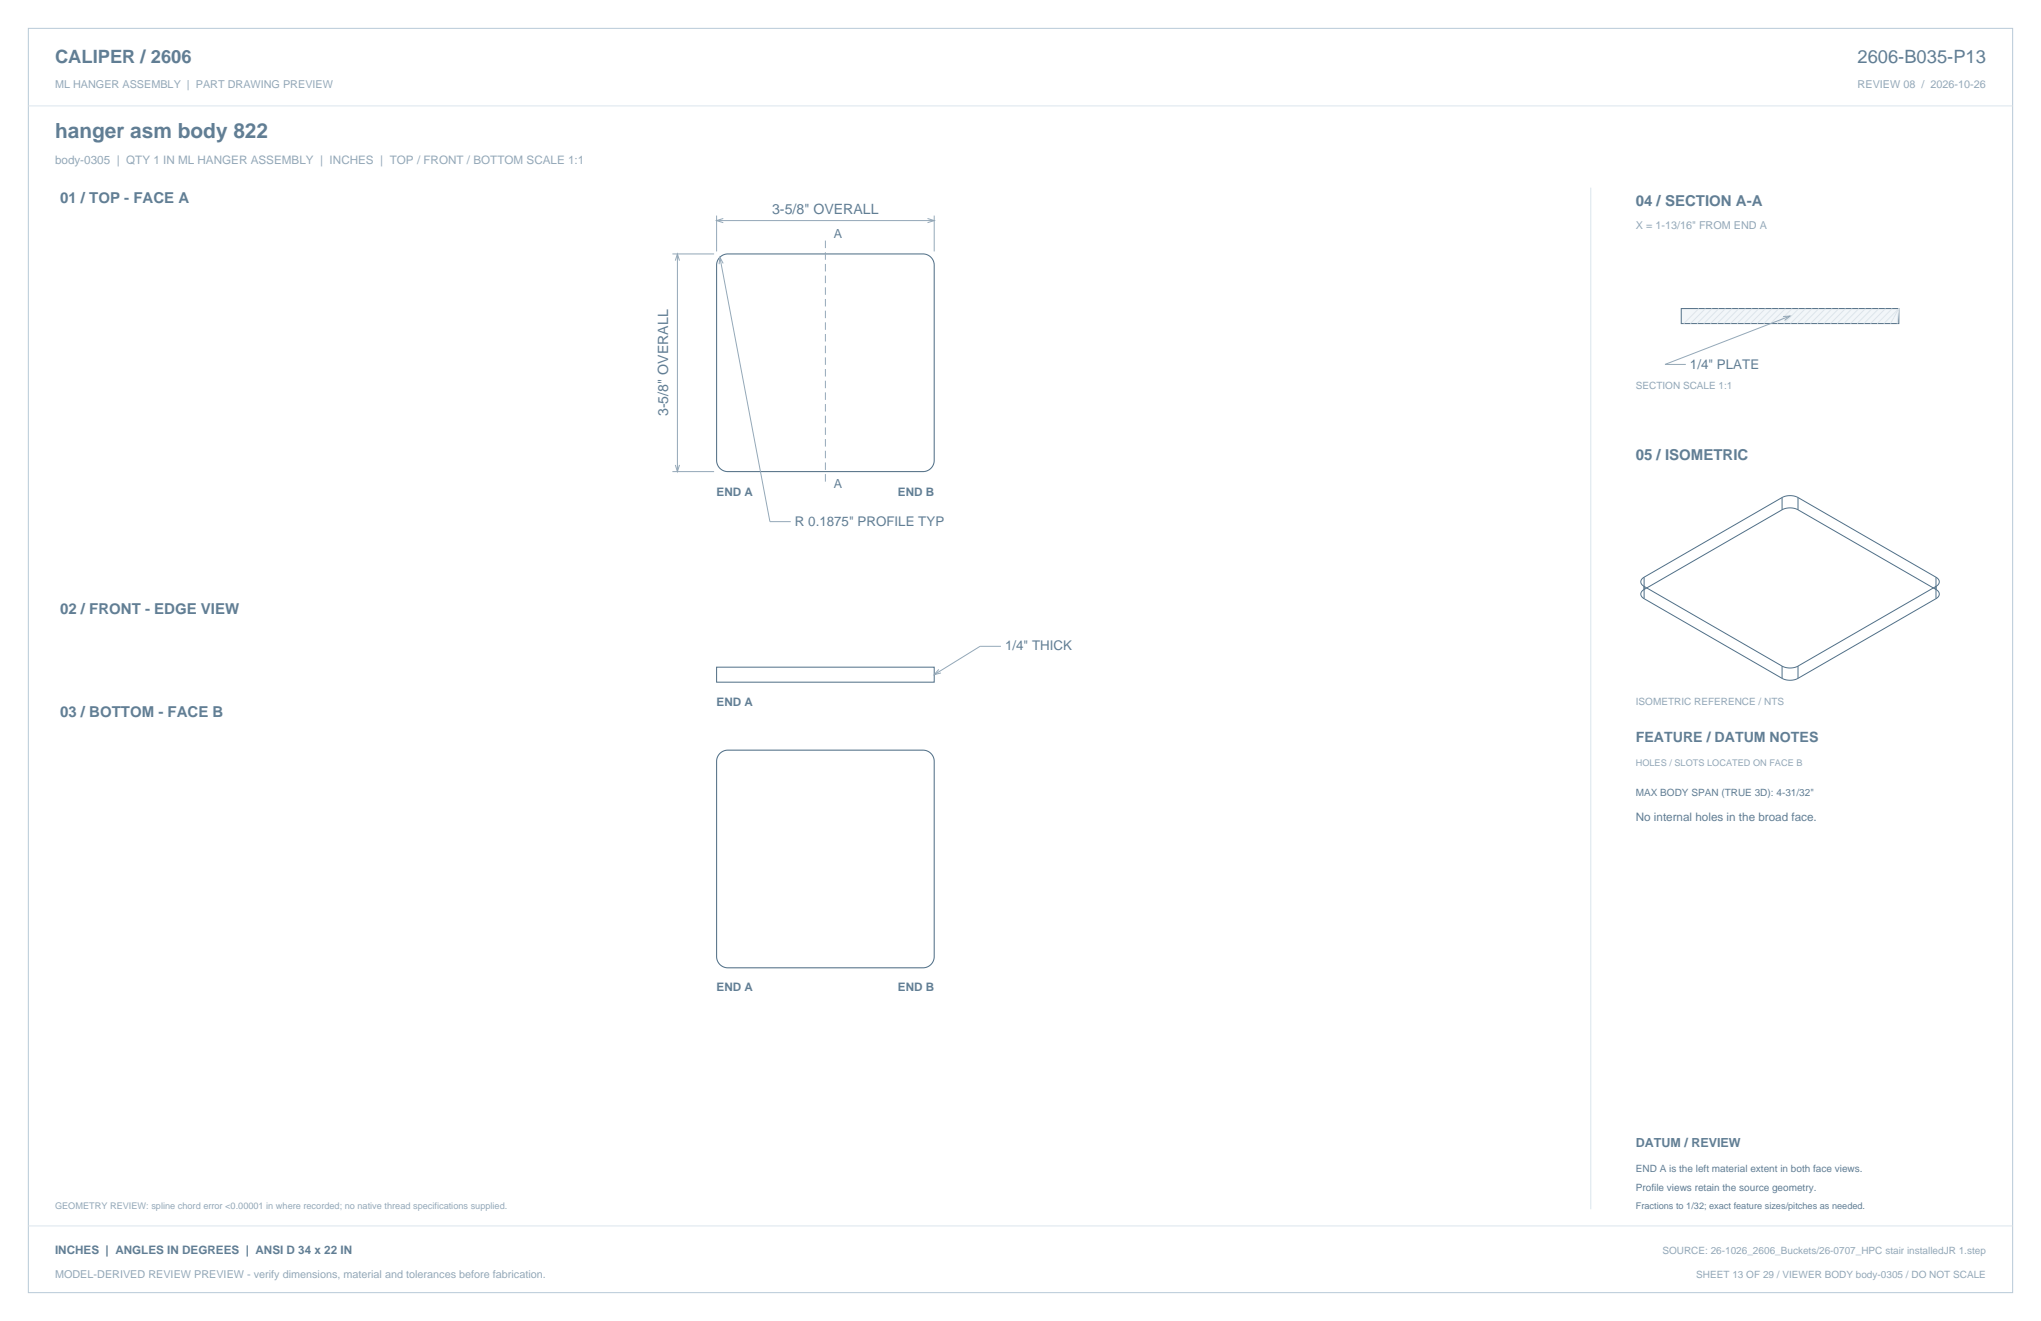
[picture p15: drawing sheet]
<svg xmlns="http://www.w3.org/2000/svg" width="864mm" height="559mm" viewBox="0 0 864 559" stroke-linecap="round" stroke-linejoin="round" font-family="sans-serif">
<defs><g id="words">
<text font-size="8.8" fill="#617e94" x="23.3" y="58.2">hanger asm body 822</text>
<g font-size="7.8" fill="#617e94">
<text x="23.3" y="26.8">CALIPER / 2606</text>
<text x="786" y="26.8">2606-B035-P13</text>
</g>
<g font-size="6.3" fill="#617e94">
<text x="25.4" y="86.1">01 / TOP - FACE A</text>
<text x="692.1" y="87.1">04 / SECTION A-A</text>
<text x="692.1" y="194.4">05 / ISOMETRIC</text>
<text x="25.4" y="259.6">02 / FRONT - EDGE VIEW</text>
<text x="25.4" y="303.4">03 / BOTTOM - FACE B</text>
</g>
<g font-size="6" fill="#617e94">
<text x="326.7" y="90.5">3-5/8&quot; OVERALL</text>
<text x="282.8" y="176" transform="rotate(-90 282.8 176)">3-5/8&quot; OVERALL</text>
<text x="692.1" y="314">FEATURE / DATUM NOTES</text>
</g>
<g font-size="5.6" fill="#617e94">
<text x="715.1" y="155.9">1/4&quot; PLATE</text>
<text x="336.4" y="222.4">R 0.1875&quot; PROFILE TYP</text>
<text x="425.3" y="275.2">1/4&quot; THICK</text>
</g>
<g font-size="5.3" fill="#617e94">
<text x="352.8" y="100.7">A</text>
<text x="352.8" y="206.6">A</text>
<text x="692.1" y="485.1">DATUM / REVIEW</text>
</g>
<text font-size="4.9" fill="#93a8b9" x="23.3" y="69.5">body-0305 | QTY 1 IN ML HANGER ASSEMBLY | INCHES | TOP / FRONT / BOTTOM SCALE 1:1</text>
<g font-size="4.9" fill="#617e94">
<text x="303.2" y="209.7">END A</text>
<text x="379.9" y="209.7">END B</text>
<text x="303.2" y="298.4">END A</text>
<text x="692.1" y="347.5">No internal holes in the broad face.</text>
<text x="303.2" y="419.3">END A</text>
<text x="379.9" y="419.3">END B</text>
<text x="23.3" y="530.6">INCHES | ANGLES IN DEGREES | ANSI D 34 x 22 IN</text>
</g>
<g font-size="4.6" fill="#93a8b9">
<text x="23.3" y="37">ML HANGER ASSEMBLY | PART DRAWING PREVIEW</text>
<text x="786" y="37">REVIEW 08 / 2026-10-26</text>
<text x="692.1" y="97">X = 1-13/16&quot; FROM END A</text>
<text x="23.3" y="540.5">MODEL-DERIVED REVIEW PREVIEW - verify dimensions, material and tolerances before fabrication.</text>
</g>
<g font-size="4.2" fill="#93a8b9">
<text x="692.1" y="164.7">SECTION SCALE 1:1</text>
<text x="692.1" y="298.1">ISOMETRIC REFERENCE / NTS</text>
<text x="703.4" y="530.6">SOURCE: 26-1026_2606_Buckets/26-0707_HPC stair installedJR 1.step</text>
<text x="717.7" y="540.5">SHEET 13 OF 29 / VIEWER BODY body-0305 / DO NOT SCALE</text>
</g>
<g font-size="4.2" fill="#617e94">
<text x="692.1" y="336.9">MAX BODY SPAN (TRUE 3D): 4-31/32&quot;</text>
<text x="692.1" y="495.7">END A is the left material extent in both face views.</text>
<text x="692.1" y="503.8">Profile views retain the source geometry.</text>
</g>
<g font-size="3.9" fill="#93a8b9">
<text x="692.1" y="323.8">HOLES / SLOTS LOCATED ON FACE B</text>
<text x="23.3" y="511.5">GEOMETRY REVIEW: spline chord error &lt;0.00001 in where recorded; no native thread specifications supplied.</text>
</g>
<text font-size="3.9" fill="#617e94" x="692.1" y="511.5">Fractions to 1/32; exact feature sizes/pitches as needed.</text>
</g></defs>
<path d="M12 12h839.6v534.8h-839.6z" fill="none" stroke="#b8cad8" stroke-width=".42"/>
<path d="M12 44.8h839.6M673.1 79.4v432.1" fill="none" stroke="#dbe5ed" stroke-width=".42"/>
<path d="M304.6 108.8l1.6-1 1.8-.4h82.6l1.9 .4 1.4 1 1 1.6 .4 1.8v82.7l-.4 1.8-1 1.4-1.6 1-1.8 .4h-82.6l-1.9-.4-1.4-1-1-1.5-.4-1.9v-82.6l.4-1.8zM304.6 318.7l1.6-1 1.8-.4h82.6l1.9 .4 1.4 1 1 1.6 .4 1.8v82.7l-.4 1.8-1 1.4-1.6 1-1.8 .4h-82.6l-1.7-.4-1.6-1-1-1.5-.4-1.9v-82.6l.4-1.7z" fill="none" stroke="#536f85" stroke-width=".44"/>
<g fill="none" stroke="#93a8b9" stroke-width=".42">
<path d="M303.2 91.2v15.2M303.2 93.3h92.1M306 92.4l-2.8 .9 2.8 .9M392.5 92.4l2.8 .9-2.8 .9M395.3 91.2v15.2M284.5 107.4h17.7M285.8 110.2l.8-2.8 .9 2.8M286.6 107.4v92.1M304.6 108.8l21.2 111.9h8.8M306 111.4l-1.4-2.6-.3 3M284.5 199.5h17.7M285.8 196.7l.8 2.8 .9-2.8"/>
<path d="M423.5 273.4h-8.8l-19.4 12M397.2 283.2l-1.9 2.2 2.9-.7"/>
</g>
<path d="M349.2 101.8v103" fill="none" stroke="#93a8b9" stroke-width=".42" stroke-dasharray="3.2 1.8" stroke-linecap="butt"/>
<path d="M303.2 282.2h92.1v6.4h-92.1z" fill="none" stroke="#536f85" stroke-width=".42"/>
<path d="M711.4 130.5h92.1v6.4h-92.1z" fill-rule="evenodd" fill="#f2f6f9" stroke="#536f85" stroke-width=".42"/>
<g fill="none" stroke="#dbe5ed" stroke-width=".42">
<path d="M718.8 130.5l-6.4 6.4M721.6 130.5l-6.3 6.4M724.4 130.5l-6.3 6.4M727.3 130.5l-6.4 6.4M730.1 130.5l-6.4 6.4M732.9 130.5l-6.4 6.4M735.7 130.5l-6.3 6.4M738.5 130.5l-6.3 6.4M741.4 130.5l-6.4 6.4M744.2 130.5l-6.4 6.4M747 130.5l-6.3 6.4M749.8 130.5l-6.3 6.4"/>
<path d="M752.7 130.5l-6.4 6.4M755.5 130.5l-6.4 6.4M758.3 130.5l-6.4 6.4M761.1 130.5l-6.3 6.4M763.9 130.5l-6.3 6.4M766.8 130.5l-6.4 6.4M769.6 130.5l-6.4 6.4M772.4 130.5l-6.3 6.4M775.2 130.5l-6.3 6.4M778.1 130.5l-6.4 6.4M780.9 130.5l-6.4 6.4M783.7 130.5l-6.4 6.4"/>
<path d="M786.5 130.5l-6.3 6.4M789.3 130.5l-6.3 6.4M792.2 130.5l-6.4 6.4M795 130.5l-6.4 6.4M797.8 130.5l-6.3 6.4M800.6 130.5l-6.3 6.4M803.5 130.5l-6.4 6.4M803.5 130.5l-3.6 6.4M803.5 130.5l-.8 6.4M12 518.6h839.6"/>
</g>
<path d="M754.5 133.9l2.9-.2-2.3 1.8M757.4 133.7l-52.9 20.5h8.8" fill="none" stroke="#93a8b9" stroke-width=".42"/>
<g fill="none" stroke="#536f85" stroke-width=".42">
<path d="M754 215.6l-58.5 33.9-1 .9-.2 1 .4 1 1 .8M754 210.5l1.6-.6 1.8-.2 1.8 .2 1.6 .6M754 215.6l1.6-.5 1.8-.3 1.8 .3 1.6 .5M754 210.5v5.1M754 210.5l-58.3 33.7M760.8 215.6l58.5 33.9 1 .9 .3 1-.4 1-1 .8M760.8 210.5v5.1M760.8 210.5l58.4 33.7M695.7 244.2l-1 .8-.4 1 .2 1 1 1 58.5 33.8M695.7 244.2v9M695.7 253.2l58.3 33.8M819.2 244.2l1 .8 .4 1-.3 1-1 1-58.5 33.8"/>
<path d="M819.2 253.2l-58.4 33.8M819.2 244.2v9M754 287l1.6 .6 1.8 .2 1.8-.2 1.6-.6M754 281.8l1.6 .6 1.8 .2 1.8-.2 1.6-.6M754 281.8v5.2M760.8 281.8v5.2"/>
</g>
<use href="#words"/>
</svg>
